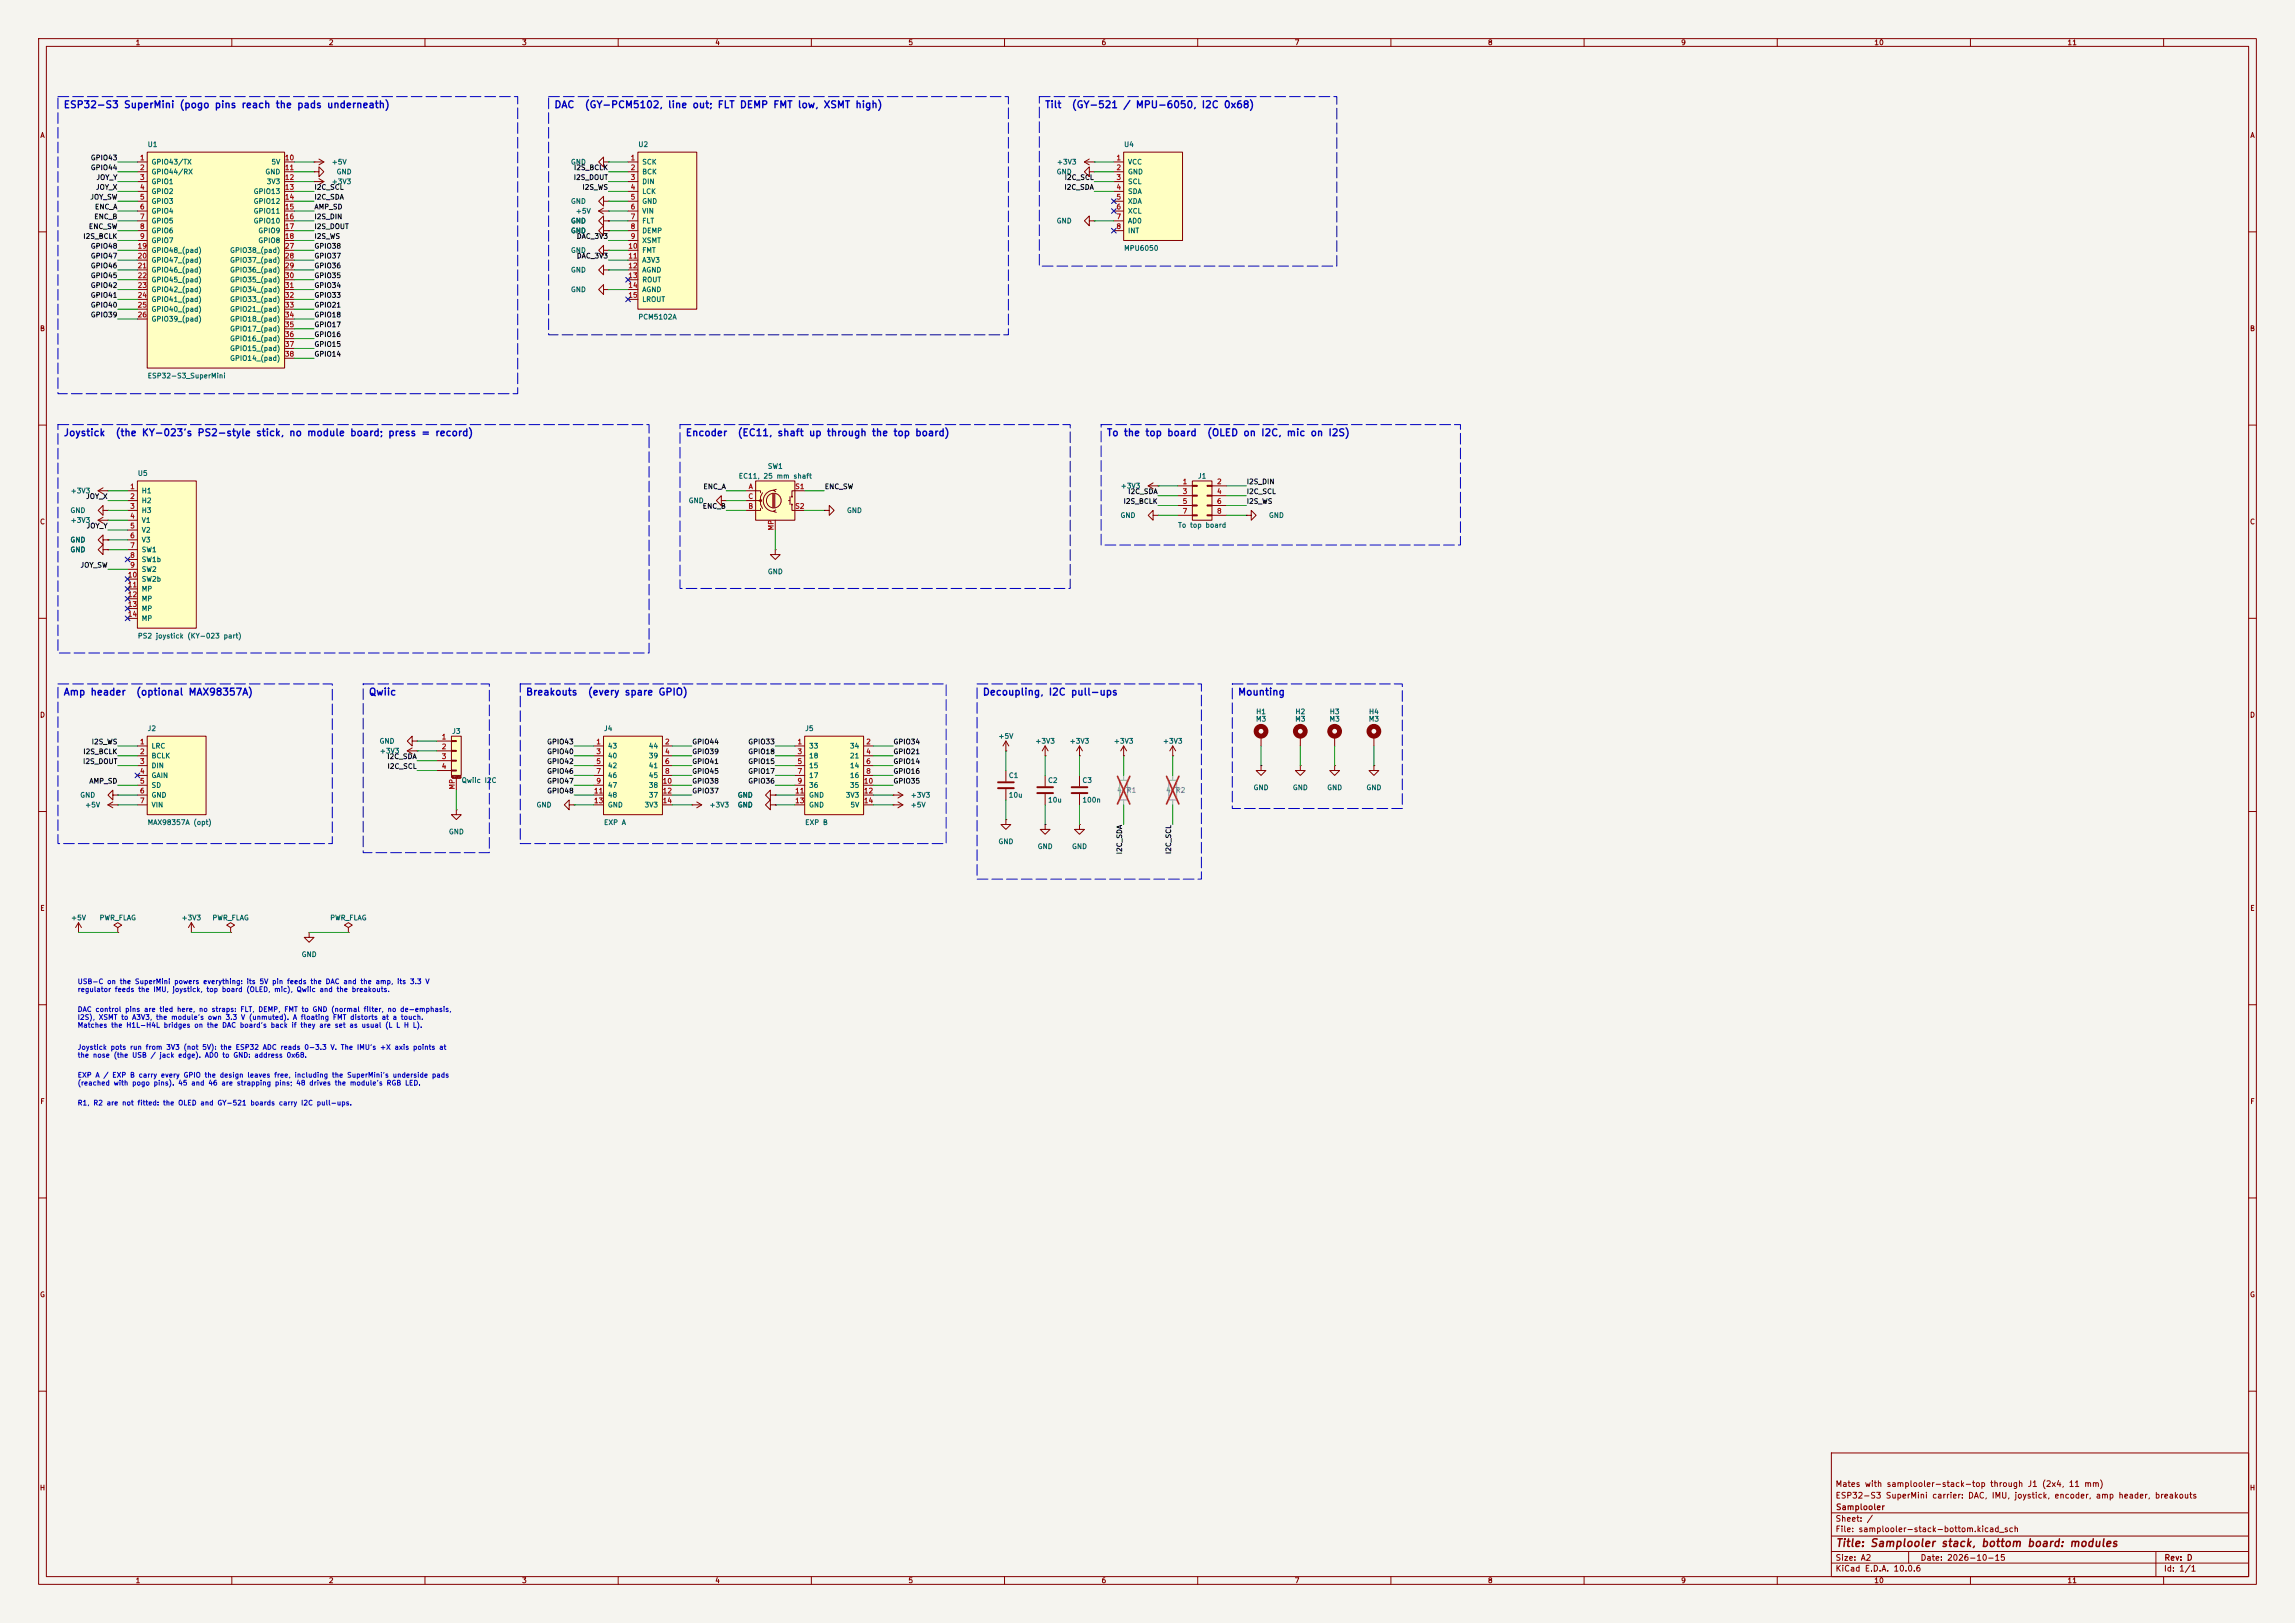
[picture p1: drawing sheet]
<svg xmlns="http://www.w3.org/2000/svg" width="594mm" height="420mm" viewBox="0 0 594 420" stroke-linecap="round" stroke-linejoin="round" font-family="sans-serif">
<defs><g id="words">
<text font-size="2" fill="#840000" x="475" y="400.8">Title: Samplooler stack, bottom board: modules</text>
<g font-size="1.8" fill="#0000c2">
<text x="16.3" y="28.4">ESP32-S3 SuperMini (pogo pins reach the pads underneath)</text>
<text x="143.3" y="28.4">DAC</text>
<text x="151.2" y="28.4">(GY-PCM5102, line out; FLT DEMP FMT low, XSMT high)</text>
<text x="270.3" y="28.4">Tilt</text>
<text x="277.3" y="28.4">(GY-521 / MPU-6050, I2C 0x68)</text>
<text x="16.3" y="113.3">Joystick</text>
<text x="29.8" y="113.3">(the KY-023's PS2-style stick, no module board; press = record)</text>
<text x="177.3" y="113.3">Encoder</text>
<text x="190.8" y="113.3">(EC11, shaft up through the top board)</text>
<text x="286.3" y="113.3">To the top board</text>
<text x="312.3" y="113.3">(OLED on I2C, mic on I2S)</text>
<text x="16.3" y="180.4">Amp header</text>
<text x="35.1" y="180.4">(optional MAX98357A)</text>
<text x="95.3" y="180.4">Qwiic</text>
<text x="136" y="180.4">Breakouts</text>
<text x="152" y="180.4">(every spare GPIO)</text>
<text x="254.2" y="180.4">Decoupling, I2C pull-ups</text>
<text x="320.3" y="180.4">Mounting</text>
</g>
<g font-size="1.5" fill="#840000">
<text x="475" y="388.1">ESP32-S3 SuperMini carrier: DAC, IMU, joystick, encoder, amp header, breakouts</text>
<text x="475" y="385.1">Mates with samplooler-stack-top through J1 (2x4, 11 mm)</text>
<text x="475" y="394.1">Sheet: /</text>
<text x="475.1" y="391.1">Samplooler</text>
<text x="475" y="396.8">File: samplooler-stack-bottom.kicad_sch</text>
<text x="475" y="407">KiCad E.D.A. 10.0.6</text>
<text x="475" y="404.2">Size: A2</text>
<text x="497" y="404.2">Date: 2026-10-15</text>
<text x="560" y="407">Id: 1/1</text>
<text x="560.1" y="404.2">Rev: D</text>
</g>
<g font-size="1.3" fill="#840000">
<text x="35" y="12">1</text>
<text x="85" y="12">2</text>
<text x="135" y="12">3</text>
<text x="185" y="12">4</text>
<text x="235" y="12">5</text>
<text x="285" y="12">6</text>
<text x="335" y="12">7</text>
<text x="385" y="12">8</text>
<text x="435" y="12">9</text>
<text x="485" y="12">10</text>
<text x="535" y="12">11</text>
<text x="10.3" y="36">A</text>
<text x="582.3" y="36">A</text>
<text x="10.2" y="86">B</text>
<text x="582.2" y="86">B</text>
<text x="10.2" y="136">C</text>
<text x="582.2" y="136">C</text>
<text x="10.2" y="186">D</text>
<text x="582.2" y="186">D</text>
<text x="10.3" y="236">E</text>
<text x="582.3" y="236">E</text>
<text x="10.3" y="286">F</text>
<text x="582.3" y="286">F</text>
<text x="10.2" y="336">G</text>
<text x="582.2" y="336">G</text>
<text x="10.2" y="386">H</text>
<text x="582.2" y="386">H</text>
<text x="35" y="410">1</text>
<text x="85" y="410">2</text>
<text x="135" y="410">3</text>
<text x="185" y="410">4</text>
<text x="235" y="410">5</text>
<text x="285" y="410">6</text>
<text x="335" y="410">7</text>
<text x="385" y="410">8</text>
<text x="435" y="410">9</text>
<text x="485" y="410">10</text>
<text x="535" y="410">11</text>
</g>
<g font-size="1.3" fill="#0f0f0f">
<text x="23.4" y="41.8">GPIO43</text>
<text x="23.4" y="44.3">GPIO44</text>
<text x="24.8" y="46.9">JOY_Y</text>
<text x="148.4" y="46.9">I2S_DOUT</text>
<text x="148.4" y="44.3">I2S_BCLK</text>
<text x="275.4" y="46.9">I2C_SCL</text>
<text x="23.2" y="51.9">JOY_SW</text>
<text x="24.7" y="49.4">JOY_X</text>
<text x="81.3" y="49.4">I2C_SCL</text>
<text x="81.3" y="51.9">I2C_SDA</text>
<text x="150.6" y="49.4">I2S_WS</text>
<text x="275.4" y="49.4">I2C_SDA</text>
<text x="22.9" y="59.6">ENC_SW</text>
<text x="24.3" y="57">ENC_B</text>
<text x="24.4" y="54.5">ENC_A</text>
<text x="81.3" y="54.5">AMP_SD</text>
<text x="81.3" y="57">I2S_DIN</text>
<text x="81.3" y="59.6">I2S_DOUT</text>
<text x="21.4" y="62.1">I2S_BCLK</text>
<text x="23.4" y="64.6">GPIO48</text>
<text x="81.3" y="62.1">I2S_WS</text>
<text x="81.3" y="64.6">GPIO38</text>
<text x="149.1" y="62.1">DAC_3V3</text>
<text x="23.4" y="69.7">GPIO46</text>
<text x="23.4" y="67.2">GPIO47</text>
<text x="81.3" y="67.2">GPIO37</text>
<text x="81.3" y="69.7">GPIO36</text>
<text x="149.1" y="67.2">DAC_3V3</text>
<text x="23.4" y="72.3">GPIO45</text>
<text x="23.4" y="74.8">GPIO42</text>
<text x="23.4" y="77.3">GPIO41</text>
<text x="81.3" y="72.3">GPIO35</text>
<text x="81.3" y="74.8">GPIO34</text>
<text x="81.3" y="77.3">GPIO33</text>
<text x="23.4" y="79.9">GPIO40</text>
<text x="23.4" y="82.4">GPIO39</text>
<text x="81.3" y="79.9">GPIO21</text>
<text x="81.3" y="82.4">GPIO18</text>
<text x="81.3" y="87.5">GPIO16</text>
<text x="81.3" y="85">GPIO17</text>
<text x="81.3" y="92.6">GPIO14</text>
<text x="81.3" y="90">GPIO15</text>
<text x="322.6" y="125.6">I2S_DIN</text>
<text x="22.1" y="129.4">JOY_X</text>
<text x="181.7" y="132">ENC_B</text>
<text x="181.9" y="126.9">ENC_A</text>
<text x="213.3" y="126.9">ENC_SW</text>
<text x="290.7" y="130.7">I2S_BCLK</text>
<text x="291.9" y="128.1">I2C_SDA</text>
<text x="322.6" y="130.7">I2S_WS</text>
<text x="322.6" y="128.1">I2C_SCL</text>
<text x="22.3" y="137">JOY_Y</text>
<text x="20.7" y="147.2">JOY_SW</text>
<text x="21.4" y="198">I2S_DOUT</text>
<text x="21.4" y="195.5">I2S_BCLK</text>
<text x="23.6" y="192.9">I2S_WS</text>
<text x="100.1" y="196.7">I2C_SDA</text>
<text x="141.5" y="192.9">GPIO43</text>
<text x="141.5" y="198">GPIO42</text>
<text x="141.5" y="195.5">GPIO40</text>
<text x="179" y="198">GPIO41</text>
<text x="179" y="195.5">GPIO39</text>
<text x="179" y="192.9">GPIO44</text>
<text x="193.5" y="198">GPIO15</text>
<text x="193.5" y="195.5">GPIO18</text>
<text x="193.5" y="192.9">GPIO33</text>
<text x="231.1" y="192.9">GPIO34</text>
<text x="231.1" y="198">GPIO14</text>
<text x="231.1" y="195.5">GPIO21</text>
<text x="23" y="203.1">AMP_SD</text>
<text x="100.2" y="199.3">I2C_SCL</text>
<text x="141.5" y="203.1">GPIO47</text>
<text x="141.5" y="200.5">GPIO46</text>
<text x="179" y="203.1">GPIO38</text>
<text x="179" y="200.5">GPIO45</text>
<text x="193.5" y="200.5">GPIO17</text>
<text x="193.5" y="203.1">GPIO36</text>
<text x="231.1" y="200.5">GPIO16</text>
<text x="231.1" y="203.1">GPIO35</text>
<text x="141.5" y="205.6">GPIO48</text>
<text x="179" y="205.6">GPIO37</text>
<text x="290.7" y="221.2" transform="rotate(-90 290.7 221.2)">I2C_SDA</text>
<text x="303.4" y="221.1" transform="rotate(-90 303.4 221.1)">I2C_SCL</text>
</g>
<g font-size="1.3" fill="#a90000">
<text x="36.1" y="41.8">1</text>
<text x="73.6" y="41.8">10</text>
<text x="163.1" y="41.8">1</text>
<text x="288.8" y="41.8">1</text>
<text x="36.1" y="44.3">2</text>
<text x="36.1" y="46.9">3</text>
<text x="73.6" y="44.3">11</text>
<text x="73.6" y="46.9">12</text>
<text x="163.1" y="44.3">2</text>
<text x="163.1" y="46.9">3</text>
<text x="288.8" y="44.3">2</text>
<text x="288.8" y="46.9">3</text>
<text x="36.1" y="49.4">4</text>
<text x="36.1" y="51.9">5</text>
<text x="73.6" y="49.4">13</text>
<text x="73.6" y="51.9">14</text>
<text x="163.1" y="49.4">4</text>
<text x="163.1" y="51.9">5</text>
<text x="288.8" y="49.4">4</text>
<text x="288.8" y="51.9">5</text>
<text x="36.1" y="54.5">6</text>
<text x="36.1" y="57">7</text>
<text x="36.1" y="59.6">8</text>
<text x="73.6" y="54.5">15</text>
<text x="73.6" y="57">16</text>
<text x="73.6" y="59.6">17</text>
<text x="163.1" y="54.5">6</text>
<text x="163.1" y="57">7</text>
<text x="163.1" y="59.6">8</text>
<text x="288.8" y="54.5">6</text>
<text x="288.8" y="57">7</text>
<text x="288.8" y="59.6">8</text>
<text x="35.5" y="64.6">19</text>
<text x="36.1" y="62.1">9</text>
<text x="73.6" y="62.1">18</text>
<text x="73.6" y="64.6">27</text>
<text x="162.5" y="64.6">10</text>
<text x="163.1" y="62.1">9</text>
<text x="35.5" y="67.2">20</text>
<text x="35.5" y="69.7">21</text>
<text x="73.6" y="67.2">28</text>
<text x="73.6" y="69.7">29</text>
<text x="162.5" y="67.2">11</text>
<text x="162.5" y="69.7">12</text>
<text x="35.5" y="72.3">22</text>
<text x="35.5" y="74.8">23</text>
<text x="35.5" y="77.3">24</text>
<text x="73.6" y="72.3">30</text>
<text x="73.6" y="74.8">31</text>
<text x="73.6" y="77.3">32</text>
<text x="162.5" y="72.3">13</text>
<text x="162.5" y="74.8">14</text>
<text x="162.5" y="77.3">15</text>
<text x="35.5" y="79.9">25</text>
<text x="35.5" y="82.4">26</text>
<text x="73.6" y="79.9">33</text>
<text x="73.6" y="82.4">34</text>
<text x="73.6" y="85">35</text>
<text x="73.6" y="87.5">36</text>
<text x="73.6" y="90">37</text>
<text x="73.6" y="92.6">38</text>
<text x="306" y="125.6">1</text>
<text x="314.9" y="125.6">2</text>
<text x="33.6" y="126.9">1</text>
<text x="33.6" y="129.4">2</text>
<text x="33.6" y="131.9">3</text>
<text x="193.5" y="131.9">B</text>
<text x="193.5" y="129.4">C</text>
<text x="193.6" y="126.9">A</text>
<text x="205.7" y="126.9">S1</text>
<text x="205.7" y="131.9">S2</text>
<text x="306" y="128.1">3</text>
<text x="306" y="130.7">5</text>
<text x="314.9" y="128.1">4</text>
<text x="314.9" y="130.7">6</text>
<text x="33.6" y="134.5">4</text>
<text x="33.6" y="137">5</text>
<text x="200.5" y="137.4" transform="rotate(-90 200.5 137.4)">MP</text>
<text x="306" y="133.2">7</text>
<text x="314.9" y="133.2">8</text>
<text x="33.6" y="139.6">6</text>
<text x="33.6" y="142.1">7</text>
<text x="33" y="149.7">10</text>
<text x="33.6" y="144.6">8</text>
<text x="33.6" y="147.2">9</text>
<text x="33" y="152.3">11</text>
<text x="33" y="154.8">12</text>
<text x="33" y="157.3">13</text>
<text x="33" y="159.9">14</text>
<text x="114.2" y="191.6">1</text>
<text x="36.1" y="192.9">1</text>
<text x="36.1" y="195.4">2</text>
<text x="36.1" y="198">3</text>
<text x="114.2" y="194.2">2</text>
<text x="114.2" y="196.7">3</text>
<text x="154.2" y="192.9">1</text>
<text x="154.2" y="195.4">3</text>
<text x="154.2" y="198">5</text>
<text x="172" y="192.9">2</text>
<text x="172" y="195.4">4</text>
<text x="172" y="198">6</text>
<text x="206.3" y="192.9">1</text>
<text x="206.3" y="195.4">3</text>
<text x="206.3" y="198">5</text>
<text x="224.1" y="192.9">2</text>
<text x="224.1" y="195.4">4</text>
<text x="224.1" y="198">6</text>
<text x="36.1" y="200.5">4</text>
<text x="36.1" y="203.1">5</text>
<text x="114.2" y="199.3">4</text>
<text x="154.2" y="200.5">7</text>
<text x="154.2" y="203.1">9</text>
<text x="171.4" y="203.1">10</text>
<text x="172" y="200.5">8</text>
<text x="206.3" y="200.5">7</text>
<text x="206.3" y="203.1">9</text>
<text x="223.5" y="203.1">10</text>
<text x="224.1" y="200.5">8</text>
<text x="36.1" y="205.6">6</text>
<text x="36.1" y="208.1">7</text>
<text x="118" y="204.4" transform="rotate(-90 118 204.4)">MP</text>
<text x="153.6" y="205.6">11</text>
<text x="153.6" y="208.1">13</text>
<text x="171.4" y="205.6">12</text>
<text x="171.4" y="208.1">14</text>
<text x="205.7" y="205.6">11</text>
<text x="205.7" y="208.1">13</text>
<text x="223.5" y="205.6">12</text>
<text x="223.5" y="208.1">14</text>
</g>
<g font-size="1.3" fill="#006464">
<text x="38.1" y="38.3">U1</text>
<text x="165.1" y="38.3">U2</text>
<text x="290.8" y="38.3">U4</text>
<text x="39.1" y="42.9">GPIO43/TX</text>
<text x="39.1" y="45.4">GPIO44/RX</text>
<text x="39.1" y="48">GPIO1</text>
<text x="68.5" y="45.4">GND</text>
<text x="68.9" y="48">3V3</text>
<text x="70.1" y="42.9">5V</text>
<text x="85.7" y="48">+3V3</text>
<text x="85.7" y="42.9">+5V</text>
<text x="87" y="45.4">GND</text>
<text x="147.6" y="42.9">GND</text>
<text x="166.1" y="42.9">SCK</text>
<text x="166.1" y="45.4">BCK</text>
<text x="166.1" y="48">DIN</text>
<text x="273.4" y="45.4">GND</text>
<text x="273.4" y="42.9">+3V3</text>
<text x="291.8" y="42.9">VCC</text>
<text x="291.8" y="45.4">GND</text>
<text x="291.8" y="48">SCL</text>
<text x="39.1" y="50.5">GPIO2</text>
<text x="39.1" y="53">GPIO3</text>
<text x="65.5" y="50.5">GPIO13</text>
<text x="65.5" y="53">GPIO12</text>
<text x="147.6" y="53">GND</text>
<text x="166.1" y="50.5">LCK</text>
<text x="166.1" y="53">GND</text>
<text x="291.8" y="50.5">SDA</text>
<text x="291.8" y="53">XDA</text>
<text x="39.1" y="55.6">GPIO4</text>
<text x="39.1" y="58.1">GPIO5</text>
<text x="65.5" y="55.6">GPIO11</text>
<text x="65.5" y="58.1">GPIO10</text>
<text x="147.6" y="58.1">GND</text>
<text x="148.9" y="55.6">+5V</text>
<text x="166.1" y="55.6">VIN</text>
<text x="166.1" y="58.1">FLT</text>
<text x="273.4" y="58.1">GND</text>
<text x="291.8" y="55.6">XCL</text>
<text x="291.8" y="58.1">AD0</text>
<text x="39.1" y="60.7">GPIO6</text>
<text x="39.1" y="63.2">GPIO7</text>
<text x="39.1" y="65.7">GPIO48_(pad)</text>
<text x="59.4" y="65.7">GPIO38_(pad)</text>
<text x="66.7" y="60.7">GPIO9</text>
<text x="66.7" y="63.2">GPIO8</text>
<text x="147.6" y="65.7">GND</text>
<text x="147.6" y="60.7">GND</text>
<text x="166.1" y="60.7">DEMP</text>
<text x="166.1" y="63.2">XSMT</text>
<text x="166.1" y="65.7">FMT</text>
<text x="290.8" y="65.2">MPU6050</text>
<text x="291.8" y="60.7">INT</text>
<text x="39.1" y="68.3">GPIO47_(pad)</text>
<text x="39.1" y="70.8">GPIO46_(pad)</text>
<text x="59.4" y="68.3">GPIO37_(pad)</text>
<text x="59.4" y="70.8">GPIO36_(pad)</text>
<text x="147.6" y="70.8">GND</text>
<text x="166.1" y="68.3">A3V3</text>
<text x="166.1" y="70.8">AGND</text>
<text x="39.1" y="73.4">GPIO45_(pad)</text>
<text x="39.1" y="75.9">GPIO42_(pad)</text>
<text x="59.4" y="73.4">GPIO35_(pad)</text>
<text x="59.4" y="75.9">GPIO34_(pad)</text>
<text x="147.6" y="75.9">GND</text>
<text x="166.1" y="73.4">ROUT</text>
<text x="166.1" y="75.9">AGND</text>
<text x="39.1" y="78.4">GPIO41_(pad)</text>
<text x="39.1" y="81">GPIO40_(pad)</text>
<text x="39.1" y="83.5">GPIO39_(pad)</text>
<text x="59.4" y="78.4">GPIO33_(pad)</text>
<text x="59.4" y="81">GPIO21_(pad)</text>
<text x="59.4" y="83.5">GPIO18_(pad)</text>
<text x="165.1" y="83">PCM5102A</text>
<text x="166.1" y="78.4">LROUT</text>
<text x="59.4" y="86.1">GPIO17_(pad)</text>
<text x="59.4" y="88.6">GPIO16_(pad)</text>
<text x="59.4" y="91.1">GPIO15_(pad)</text>
<text x="59.4" y="93.7">GPIO14_(pad)</text>
<text x="38.1" y="98.2">ESP32-S3_SuperMini</text>
<text x="35.5" y="123.4">U5</text>
<text x="191.1" y="124.2">EC11, 25 mm shaft</text>
<text x="198.6" y="121.6">SW1</text>
<text x="309.9" y="124.2">J1</text>
<text x="18.2" y="128">+3V3</text>
<text x="36.5" y="128">H1</text>
<text x="36.5" y="130.5">H2</text>
<text x="178.1" y="130.5">GND</text>
<text x="289.9" y="126.7">+3V3</text>
<text x="18.1" y="133">GND</text>
<text x="18.2" y="135.6">+3V3</text>
<text x="36.5" y="133">H3</text>
<text x="36.5" y="135.6">V1</text>
<text x="219.1" y="133">GND</text>
<text x="289.9" y="134.3">GND</text>
<text x="304.8" y="136.9">To top board</text>
<text x="328.3" y="134.3">GND</text>
<text x="18.1" y="143.2">GND</text>
<text x="18.1" y="140.7">GND</text>
<text x="36.5" y="138.1">V2</text>
<text x="36.5" y="140.7">V3</text>
<text x="36.5" y="143.2">SW1</text>
<text x="36.5" y="145.7">SW1b</text>
<text x="36.5" y="148.3">SW2</text>
<text x="198.6" y="148.9">GND</text>
<text x="36.5" y="150.8">SW2b</text>
<text x="36.5" y="153.4">MP</text>
<text x="36.5" y="155.9">MP</text>
<text x="36.5" y="158.4">MP</text>
<text x="36.5" y="161">MP</text>
<text x="35.5" y="165.5">PS2 joystick (KY-023 part)</text>
<text x="325" y="185.1">H1</text>
<text x="335.2" y="185.1">H2</text>
<text x="344" y="185.1">H3</text>
<text x="354.2" y="185.1">H4</text>
<text x="38.1" y="189.5">J2</text>
<text x="116.9" y="190.2">J3</text>
<text x="156.2" y="189.5">J4</text>
<text x="208.3" y="189.5">J5</text>
<text x="258.3" y="191.5">+5V</text>
<text x="324.9" y="187">M3</text>
<text x="335.1" y="187">M3</text>
<text x="344" y="187">M3</text>
<text x="354.1" y="187">M3</text>
<text x="39.1" y="194">LRC</text>
<text x="39.1" y="196.5">BCLK</text>
<text x="98.1" y="192.7">GND</text>
<text x="98.2" y="195.3">+3V3</text>
<text x="157.2" y="194">43</text>
<text x="157.2" y="196.5">40</text>
<text x="167.8" y="194">44</text>
<text x="167.8" y="196.5">39</text>
<text x="209.3" y="194">33</text>
<text x="209.3" y="196.5">18</text>
<text x="219.9" y="194">34</text>
<text x="219.9" y="196.5">21</text>
<text x="267.8" y="192.7">+3V3</text>
<text x="276.7" y="192.7">+3V3</text>
<text x="288.2" y="192.7">+3V3</text>
<text x="300.9" y="192.7">+3V3</text>
<text x="39.1" y="199.1">DIN</text>
<text x="39.1" y="201.6">GAIN</text>
<text x="119.4" y="202.9">Qwiic I2C</text>
<text x="157.2" y="199.1">42</text>
<text x="157.2" y="201.6">46</text>
<text x="167.8" y="199.1">41</text>
<text x="167.8" y="201.6">45</text>
<text x="209.3" y="199.1">15</text>
<text x="209.3" y="201.6">17</text>
<text x="219.9" y="199.1">14</text>
<text x="219.9" y="201.6">16</text>
<text x="261" y="201.6">C1</text>
<text x="271.1" y="202.9">C2</text>
<text x="280" y="202.9">C3</text>
<text x="20.6" y="206.7">GND</text>
<text x="21.9" y="209.2">+5V</text>
<text x="39.1" y="204.2">SD</text>
<text x="39.1" y="206.7">GND</text>
<text x="39.1" y="209.2">VIN</text>
<text x="138.7" y="209.2">GND</text>
<text x="157.2" y="204.2">47</text>
<text x="157.2" y="206.7">48</text>
<text x="157.2" y="209.2">GND</text>
<text x="166.7" y="209.2">3V3</text>
<text x="167.8" y="204.2">38</text>
<text x="167.8" y="206.7">37</text>
<text x="183.5" y="209.2">+3V3</text>
<text x="190.8" y="209.2">GND</text>
<text x="190.8" y="206.7">GND</text>
<text x="209.3" y="204.2">36</text>
<text x="209.3" y="206.7">GND</text>
<text x="209.3" y="209.2">GND</text>
<text x="218.8" y="206.7">3V3</text>
<text x="219.9" y="204.2">35</text>
<text x="220" y="209.2">5V</text>
<text x="235.6" y="206.7">+3V3</text>
<text x="235.6" y="209.2">+5V</text>
<text x="261" y="206.7">10u</text>
<text x="271.1" y="208">10u</text>
<text x="280" y="208">100n</text>
<text x="324.3" y="204.8">GND</text>
<text x="334.5" y="204.8">GND</text>
<text x="343.4" y="204.8">GND</text>
<text x="353.5" y="204.8">GND</text>
<text x="38.1" y="213.8">MAX98357A (opt)</text>
<text x="156.2" y="213.8">EXP A</text>
<text x="208.3" y="213.8">EXP B</text>
<text x="116" y="216.2">GND</text>
<text x="258.3" y="218.7">GND</text>
<text x="268.4" y="220">GND</text>
<text x="277.3" y="220">GND</text>
<text x="18.3" y="238.5">+5V</text>
<text x="25.6" y="238.5">PWR_FLAG</text>
<text x="46.9" y="238.5">+3V3</text>
<text x="54.8" y="238.5">PWR_FLAG</text>
<text x="85.3" y="238.5">PWR_FLAG</text>
<text x="77.9" y="247.9">GND</text>
</g>
<g font-size="1.3" fill="#939391">
<text x="289" y="205.4">4k7</text>
<text x="291.5" y="205.4">R1</text>
<text x="301.7" y="205.4">4k7</text>
<text x="304.2" y="205.4">R2</text>
</g>
<g font-size="1.3" fill="#0000c2">
<text x="20" y="255">USB-C on the SuperMini powers everything: its 5V pin feeds the DAC and the amp, its 3.3 V</text>
<text x="20" y="257">regulator feeds the IMU, joystick, top board (OLED, mic), Qwiic and the breakouts.</text>
<text x="20" y="262.2">DAC control pins are tied here, no straps: FLT, DEMP, FMT to GND (normal filter, no de-emphasis,</text>
<text x="20" y="264.2">I2S), XSMT to A3V3, the module's own 3.3 V (unmuted). A floating FMT distorts at a touch.</text>
<text x="20" y="266.2">Matches the H1L-H4L bridges on the DAC board's back if they are set as usual (L L H L).</text>
<text x="20" y="272">Joystick pots run from 3V3 (not 5V): the ESP32 ADC reads 0-3.3 V. The IMU's +X axis points at</text>
<text x="20" y="274">the nose (the USB / jack edge). AD0 to GND: address 0x68.</text>
<text x="20" y="279.2">EXP A / EXP B carry every GPIO the design leaves free, including the SuperMini's underside pads</text>
<text x="20" y="281.2">(reached with pogo pins). 45 and 46 are strapping pins; 48 drives the module's RGB LED.</text>
<text x="20" y="286.4">R1, R2 are not fitted: the OLED and GY-521 boards carry I2C pull-ups.</text>
</g>
<text font-size=".4" fill="#840000" x="116.8" y="201.3">Mounting</text>
</g></defs>
<path d="M0 0h594v420h-594z" fill="#f5f4ef" stroke="#f5f4ef" stroke-width=".26"/>
<g fill="none" stroke="#840000" stroke-width=".26">
<path d="M10 10h574v400h-574zM12 12h570v396h-570zM60 10v2M110 10v2M160 10v2M210 10v2M260 10v2M310 10v2M360 10v2M410 10v2M460 10v2M510 10v2"/>
<path d="M560 10v2M10 60h2M582 60h2M10 110h2M582 110h2M297.2 125.7l1.2 .8M297.2 125.7h2.5M298.4 133.4v-1.3l-1.2 1.3 1.2 1.2v-1.2h1.3M298.4 125l-1.2 .7M299.7 125.7h.1M299.7 133.4h.1M10 160h2"/>
<path d="M582 160h2M290.8 195.6h.1M290.8 193l-.7 1.3M290.8 193l.8 1.3M290.8 193v2.6M303.5 195.6h.1M303.5 193l-.7 1.3M303.5 193l.8 1.3M303.5 193v2.6M10 210h2M270.5 200.7v2.8M270.5 205.5v2.8"/>
<path d="M582 210h2M59.7 240l1-.6-1-.6-1 .6 1 .6v1.3M59.7 241.3h.1M80 241.3v1.3h1.3l-1.3 1.2-1.3-1.2h1.3M80 241.3h.1M90.2 240l1-.6-1-.6-1 .6 1 .6v1.3M90.2 241.3h.1M10 260h2M582 260h2M10 310h2M582 310h2M10 360h2"/>
<path d="M474 376h108v32h-108zM582 360h2M474 397.5h108M474 391.5h108M60 408v2M110 408v2M160 408v2M210 408v2M260 408v2M310 408v2M360 408v2M410 408v2"/>
<path d="M460 408v2M474 404.5h108M474 401.5h108M494 401.5v3M510 408v2M558 401.5v6.5M560 408v2"/>
</g>
<path d="M268.5 203.7h4M268.5 205.2h4" fill="none" stroke="#840000" stroke-width=".51"/>
<path d="M289.8 201.9h2v5.1h-2zM290.8 200.7v1.2M290.8 207v1.3" fill="none" stroke="#9c9b98" stroke-width=".26"/>
<path d="M289.2 200.9l3.2 7.2M292.4 200.9l-3.2 7.2" fill="none" stroke="#e12e31" stroke-width=".46"/>
<path d="M308.6 124.5h5.1v10.1h-5.1z" fill="#ffffc2"/>
<g fill="none" stroke="#840000" stroke-width=".26">
<path d="M304.8 125.7h3.8M304.8 128.3h3.8M304.8 130.8h3.8M304.8 133.4h3.8M308.6 124.5h5.1v10.1h-5.1zM308.6 125.6h1.3v.3h-1.3zM308.6 128.1h1.3v.3h-1.3zM308.6 130.7h1.3v.2h-1.3zM308.6 133.2h1.3v.3h-1.3zM312.4 125.6h1.3v.3h-1.3zM312.4 128.1h1.3v.3h-1.3zM312.4 130.7h1.3v.2h-1.3z"/>
<path d="M312.4 133.2h1.3v.3h-1.3zM313.7 125.7h3.8M313.7 128.3h3.8M313.7 130.8h3.8M313.7 133.4h3.8"/>
</g>
<path d="M156.2 190.5h15.2v20.3h-15.2z" fill="#ffffc2"/>
<g fill="none" stroke="#840000" stroke-width=".26">
<path d="M154.9 54.6l1.3 .8M154.9 54.6h2.6M156.2 57.2v-1.3l-1.3 1.3 1.3 1.2v-1.2h1.3M156.2 41.9v-1.3l-1.3 1.3 1.3 1.3v-1.3h1.3M156.2 52.1v-1.3l-1.3 1.3 1.3 1.2v-1.2h1.3M156.2 53.8l-1.3 .8M157.5 57.2h.1M157.5 54.6h.1M157.5 41.9h.1M157.5 52.1h.1M156.2 74.9v-1.2l-1.3 1.2 1.3 1.3v-1.3h1.3M156.2 69.9v-1.3l-1.3 1.3 1.3 1.2v-1.2h1.3"/>
<path d="M156.2 64.8v-1.3l-1.3 1.3 1.3 1.2v-1.2h1.3M157.5 74.9h.1M157.5 69.9h.1M157.5 64.8h.1M322.6 133.4h1.2v-1.3l1.3 1.3-1.3 1.2v-1.2M322.6 133.4h.1M106.7 191.8v-1.3l-1.3 1.3 1.3 1.2v-1.2h1.2M107.9 191.8h.1M153.7 193h2.5M153.7 195.6h2.5M153.7 198.1h2.5M156.2 190.5h15.2v20.3h-15.2z"/>
<path d="M171.4 193h2.6M171.4 195.6h2.6M171.4 198.1h2.6M336.5 198.1v1.3h1.3l-1.3 1.3-1.2-1.3h1.2M336.5 198.1h.1M153.7 200.7h2.5M153.7 203.2h2.5M153.7 205.7h2.5M153.7 208.3h2.5M171.4 200.7h2.6M171.4 203.2h2.6M171.4 205.7h2.6"/>
<path d="M171.4 208.3h2.6M20.3 238.8l-.7 1.2M20.3 238.8l.8 1.2M20.3 238.8v2.5M20.3 241.3h.1"/>
</g>
<path d="M38.1 39.4h35.6v55.9h-35.6z" fill="#ffffc2"/>
<g fill="none" stroke="#840000" stroke-width=".26">
<path d="M38.1 39.4h35.6v55.9h-35.6zM35.6 41.9h2.5M35.6 44.5h2.5M35.6 47h2.5M35.6 49.5h2.5M35.6 52.1h2.5M35.6 54.6h2.5M35.6 57.2h2.5M35.6 59.7h2.5M73.7 41.9h2.5M73.7 44.5h2.5M73.7 47h2.5"/>
<path d="M73.7 49.5h2.5M73.7 52.1h2.5M73.7 54.6h2.5M73.7 57.2h2.5M73.7 59.7h2.5M35.6 62.2h2.5M35.6 64.8h2.5M35.6 67.3h2.5M35.6 69.9h2.5M35.6 72.4h2.5M35.6 74.9h2.5M35.6 77.5h2.5"/>
<path d="M73.7 62.2h2.5M73.7 64.8h2.5M73.7 67.3h2.5M73.7 69.9h2.5M73.7 72.4h2.5M73.7 74.9h2.5M73.7 77.5h2.5M35.6 80h2.5M35.6 82.6h2.5M73.7 80h2.5M73.7 82.6h2.5M73.7 85.1h2.5"/>
<path d="M73.7 87.6h2.5M73.7 90.2h2.5M73.7 92.7h2.5M105.4 194.3l1.3 .8M105.4 194.3h2.5M106.7 193.5l-1.3 .8M107.9 194.3h.1M260.3 194.3h.1M260.3 191.8l-.7 1.2M260.3 191.8l.8 1.2M260.3 191.8v2.5M118.1 209.6v1.2h1.3l-1.3 1.3-1.3-1.3h1.3"/>
<path d="M118.1 209.6h.1M49.5 238.8l-.7 1.2M49.5 238.8l.8 1.2M49.5 238.8v2.5M30.5 240l1-.6-1-.6-1 .6 1 .6v1.3M30.5 241.3h.1M49.5 241.3h.1"/>
</g>
<path d="M116.8 190.5h2.6v10.2h-2.6z" fill="#ffffc2"/>
<g fill="none" stroke="#840000" stroke-width=".26">
<path d="M213.4 132.1h1.2v-1.3l1.3 1.3-1.3 1.3v-1.3M213.4 132.1h.1M113 191.8h3.8M113 194.3h3.8M113 196.9h3.8M113 199.4h3.8M116.8 190.5h2.6v10.2h-2.6zM116.8 191.6h1.3v.3h-1.3zM116.8 194.2h1.3v.2h-1.3zM116.8 196.7h1.3v.3h-1.3zM116.8 199.3h1.3v.2h-1.3zM260.3 199.4v2.8"/>
<path d="M117.1 201.4h2M118.1 201.4v3.1M147.3 208.3v-1.3l-1.3 1.3 1.3 1.3v-1.3h1.3M148.6 208.3h.1M260.3 212.1v1.3h1.3l-1.3 1.2-1.2-1.2h1.2M260.3 212.1h.1M260.3 204.2v2.8M270.5 213.4v1.2h1.3l-1.3 1.3-1.3-1.3h1.3M270.5 213.4h.1M279.4 200.7v2.8M279.4 205.5v2.8"/>
</g>
<path d="M258.3 202.4h4.1M258.3 204h4.1M277.4 203.7h4M277.4 205.2h4" fill="none" stroke="#840000" stroke-width=".51"/>
<path d="M38.1 190.5h15.2v20.3h-15.2z" fill="#ffffc2"/>
<g fill="none" stroke="#840000" stroke-width=".26">
<path d="M186.7 129.5v-1.2l-1.3 1.2 1.3 1.3v-1.3h1.3M188 129.5h.1M35.6 193h2.5M35.6 195.6h2.5M35.6 198.1h2.5M38.1 190.5h15.2v20.3h-15.2zM27.9 208.3h2.6M27.9 208.3l1.3 .7M29.2 205.7v-1.2l-1.3 1.2 1.3 1.3v-1.3h1.3M29.2 207.5l-1.3 .8M30.5 205.7h.1M30.5 208.3h.1"/>
<path d="M35.6 200.7h2.5M35.6 203.2h2.5M35.6 205.7h2.5M35.6 208.3h2.5M179.1 208.3h.1M179.1 208.3h2.5M180.3 207.5l1.3 .8M181.6 208.3l-1.3 .7M279.4 213.4v1.2h1.3l-1.3 1.3-1.3-1.3h1.3M279.4 213.4h.1"/>
</g>
<path d="M290.8 39.4h15.3v22.8h-15.3z" fill="#ffffc2"/>
<g fill="none" stroke="#840000" stroke-width=".26">
<path d="M290.8 39.4h15.3v22.8h-15.3zM288.3 41.9h2.5M288.3 44.5h2.5M288.3 47h2.5M288.3 49.5h2.5M288.3 52.1h2.5M288.3 54.6h2.5M288.3 57.2h2.5M288.3 59.7h2.5M199.4 208.3v-1.3l-1.3 1.3 1.3 1.3v-1.3h1.3M199.4 205.7v-1.2l-1.3 1.2 1.3 1.3v-1.3h1.3M200.7 208.3h.1"/>
<path d="M200.7 205.7h.1M231.1 208.3h.1M231.1 208.3h2.6M232.4 207.5l1.3 .8M233.7 208.3l-1.3 .7"/>
</g>
<path d="M208.3 190.5h15.2v20.3h-15.2z" fill="#ffffc2"/>
<g fill="none" stroke="#840000" stroke-width=".26">
<path d="M280.7 41.9l1.2 .8M280.7 41.9h2.5M281.9 44.5v-1.3l-1.2 1.3 1.2 1.2v-1.2h1.3M281.9 41.1l-1.2 .8M283.2 44.5h.1M283.2 41.9h.1M205.7 193h2.6M205.7 195.6h2.6M205.7 198.1h2.6M208.3 190.5h15.2v20.3h-15.2zM223.5 193h2.6M223.5 195.6h2.6"/>
<path d="M223.5 198.1h2.6M336.5 190.5v2.5M205.7 200.7h2.6M205.7 203.2h2.6M205.7 205.7h2.6M205.7 208.3h2.6M223.5 200.7h2.6M223.5 203.2h2.6M223.5 205.7h2.6M223.5 208.3h2.6M231.1 205.7h.1M231.1 205.7h2.6"/>
<path d="M232.4 205l1.3 .7M233.7 205.7l-1.3 .8"/>
</g>
<circle cx="336.6" cy="189.2" r="1.27" fill="none" stroke="#840000" stroke-width="1.3"/>
<path d="M195.6 124.5h10.1v10.1h-10.1z" fill="#ffffc2"/>
<g fill="none" stroke="#840000" stroke-width=".26">
<path d="M25.4 127h2.5M25.4 134.6l1.3 .8M25.4 134.6h2.5M25.4 127l1.3 .8M26.7 139.7v-1.3l-1.3 1.3 1.3 1.3v-1.3h1.2M26.7 132.1v-1.3l-1.3 1.3 1.3 1.3v-1.3h1.2M26.7 133.9l-1.3 .7M26.7 126.2l-1.3 .8M27.9 134.6h.1M27.9 127h.1M27.9 139.7h.1M27.9 132.1h.1"/>
<path d="M193 127h3.8v.5M193 129.5h3.8v1.1l.6 1M195.6 124.5h10.1v10.1h-10.1zM196.8 131.6v.5h-3.8M197.4 127.5l-.6 1v1h-.5M200 127.8v3.5M200.3 126.9a2.73 2.73 0 0 0-2.7 2.7 2.73 2.73 0 0 0 2.7 2.7M200.3 127.8v3.5M200.5 127.8v3.5M200.7 134.6v2.6M200.8 132l-.6 .3 .7 .3M200.9 126.6l-.7 .3 .6 .4"/>
<path d="M204.1 129.5h.4M204.5 128.5v2.1M205 130.6v1.5h3.3M208.3 127h-3.3v1.5M26.7 142.2v-1.2l-1.3 1.2 1.3 1.3v-1.3h1.2M27.9 142.2h.1"/>
<circle cx="200.3" cy="129.5" r="1.9"/>
<circle cx="205" cy="128.5" r=".13"/>
<circle cx="205" cy="130.6" r=".13"/>
</g>
<circle cx="196.8" cy="129.5" r=".25" fill="#840000" stroke="#840000" stroke-width=".26"/>
<path d="M165.1 39.4h15.2v40.6h-15.2z" fill="#ffffc2"/>
<g fill="none" stroke="#840000" stroke-width=".26">
<path d="M165.1 39.4h15.2v40.6h-15.2zM162.6 41.9h2.5M162.6 44.5h2.5M162.6 47h2.5M162.6 49.5h2.5M162.6 52.1h2.5M162.6 54.6h2.5M162.6 57.2h2.5M162.6 59.7h2.5M162.6 62.2h2.5M162.6 64.8h2.5M162.6 67.3h2.5"/>
<path d="M162.6 69.9h2.5M162.6 72.4h2.5M162.6 74.9h2.5M162.6 77.5h2.5"/>
</g>
<path d="M35.6 124.5h15.2v38.1h-15.2z" fill="#ffffc2"/>
<g fill="none" stroke="#840000" stroke-width=".26">
<path d="M81.3 47h.1M81.3 44.5h1.2v-1.3l1.3 1.3-1.3 1.2v-1.2M81.3 44.5h.1M81.3 41.9h.1M81.3 47h2.5M81.3 41.9h2.5M82.5 46.2l1.3 .8M82.5 41.1l1.3 .8M83.8 47l-1.3 .8M83.8 41.9l-1.3 .8M156.2 59.7v-1.3l-1.3 1.3 1.3 1.3v-1.3h1.3M157.5 59.7h.1"/>
<path d="M157.5 57.2h.1M281.9 57.2v-1.3l-1.2 1.3 1.2 1.2v-1.2h1.3M283.2 57.2h.1M27.9 139.7h.1M33 127h2.6M33 129.5h2.6M33 132.1h2.6M33 134.6h2.6M33 137.2h2.6M33 139.7h2.6M35.6 124.5h15.2v38.1h-15.2zM27.9 142.2h.1"/>
<path d="M33 142.2h2.6M33 144.8h2.6M33 147.3h2.6M33 149.9h2.6M33 152.4h2.6M33 154.9h2.6M33 157.5h2.6M200.7 142.2v1.3h1.2l-1.2 1.3-1.3-1.3h1.3M200.7 142.2h.1M33 160h2.6M270.5 195.6h.1M270.5 193l-.8 1.3"/>
<path d="M270.5 193l.8 1.3M270.5 193v2.6M279.4 195.6h.1M279.4 193l-.8 1.3M279.4 193l.8 1.3M279.4 193v2.6M326.4 198.1v1.3h1.3l-1.3 1.3-1.3-1.3h1.3M326.4 198.1h.1M326.4 190.5v2.5M345.4 198.1v1.3h1.3l-1.3 1.3-1.2-1.3h1.2M345.4 198.1h.1M345.4 190.5v2.5"/>
<path d="M355.6 198.1v1.3h1.3l-1.3 1.3-1.3-1.3h1.3M355.6 198.1h.1M355.6 190.5v2.5M200.7 205.7h.1M200.7 208.3h.1"/>
</g>
<path d="M302.5 201.9h2v5.1h-2zM303.5 200.7v1.2M303.5 207v1.3" fill="none" stroke="#9c9b98" stroke-width=".26"/>
<path d="M301.9 200.9l3.2 7.2M305.1 200.9l-3.2 7.2" fill="none" stroke="#e12e31" stroke-width=".46"/>
<g fill="none" stroke="#840000" stroke-width="1.3">
<circle cx="326.4" cy="189.2" r="1.27"/>
<circle cx="345.4" cy="189.2" r="1.27"/>
<circle cx="355.6" cy="189.2" r="1.27"/>
</g>
<g fill="none" stroke="#009600" stroke-width=".26">
<path d="M30.5 57.2h5.1M30.5 41.9h5.1M30.5 59.7h5.1M30.5 47h5.1M30.5 49.5h5.1M30.5 44.5h5.1M30.5 54.6h5.1M30.5 52.1h5.1M76.2 57.2h5.1M76.2 41.9h5.1M76.2 59.7h5.1M76.2 47h5.1"/>
<path d="M76.2 49.5h5.1M76.2 44.5h5.1M76.2 54.6h5.1M76.2 52.1h5.1M157.5 57.2h5.1M157.5 41.9h5.1M157.5 59.7h5.1M157.5 47h5.1M157.5 49.5h5.1M157.5 44.5h5.1M157.5 54.6h5.1M157.5 52.1h5.1"/>
<path d="M283.2 57.2h5.1M283.2 41.9h5.1M283.2 47h5.1M283.2 49.5h5.1M283.2 44.5h5.1M30.5 74.9h5.1M30.5 69.9h5.1M30.5 67.3h5.1M30.5 64.8h5.1M30.5 62.2h5.1M30.5 72.4h5.1M30.5 77.5h5.1"/>
<path d="M76.2 74.9h5.1M76.2 69.9h5.1M76.2 67.3h5.1M76.2 64.8h5.1M76.2 62.2h5.1M76.2 72.4h5.1M76.2 77.5h5.1M157.5 74.9h5.1M157.5 69.9h5.1M157.5 67.3h5.1M157.5 64.8h5.1M157.5 62.2h5.1"/>
<path d="M30.5 80h5.1M30.5 82.6h5.1M76.2 80h5.1M76.2 82.6h5.1M76.2 85.1h5.1M76.2 87.6h5.1M76.2 92.7h5.1M76.2 90.2h5.1M27.9 127h5.1M27.9 132.1h5.1M27.9 129.5h5.1M27.9 139.7h5.1"/>
<path d="M27.9 134.6h5.1M27.9 137.2h5.1M188 127h5M188 132.1h5M188 129.5h5M200.7 137.2v5M208.3 127h5.1M208.3 132.1h5.1M299.7 125.7h5.1M299.7 128.3h5.1M299.7 130.8h5.1M299.7 133.4h5.1"/>
<path d="M317.5 125.7h5.1M317.5 128.3h5.1M317.5 130.8h5.1M317.5 133.4h5.1M27.9 147.3h5.1M27.9 142.2h5.1M30.5 193h5.1M30.5 195.6h5.1M30.5 198.1h5.1M107.9 191.8h5.1M107.9 196.9h5.1M107.9 194.3h5.1"/>
<path d="M107.9 199.4h5.1M148.6 193h5.1M148.6 195.6h5.1M148.6 198.1h5.1M174 193h5.1M174 195.6h5.1M174 198.1h5.1M200.7 193h5M200.7 195.6h5M200.7 198.1h5M226.1 193h5M226.1 195.6h5"/>
<path d="M226.1 198.1h5M260.3 194.3v5.1M270.5 195.6v5.1M279.4 195.6v5.1M290.8 195.6v5.1M303.5 195.6v5.1M326.4 193v5.1M336.5 193v5.1M345.4 193v5.1M355.6 193v5.1M30.5 208.3h5.1M30.5 203.2h5.1"/>
<path d="M30.5 205.7h5.1M118.1 204.5v5.1M148.6 208.3h5.1M148.6 203.2h5.1M148.6 205.7h5.1M148.6 200.7h5.1M174 208.3h5.1M174 203.2h5.1M174 205.7h5.1M174 200.7h5.1M200.7 208.3h5M200.7 203.2h5"/>
<path d="M200.7 205.7h5M200.7 200.7h5M226.1 208.3h5M226.1 203.2h5M226.1 205.7h5M226.1 200.7h5M260.3 207v5.1M270.5 208.3v5.1M279.4 208.3v5.1M290.8 208.3v5.1M303.5 208.3v5.1M20.3 241.3h10.2"/>
<path d="M49.5 241.3h10.2M80 241.3h10.2"/>
</g>
<g fill="none" stroke="#000084" stroke-width=".26">
<path d="M287.7 51.5l1.2 1.2M287.7 54l1.2 1.2M287.7 59.1l1.2 1.2M288.9 51.5l-1.2 1.2M288.9 54l-1.2 1.2M288.9 59.1l-1.2 1.2M162 76.9l1.2 1.2M162 71.8l1.2 1.2M163.2 76.9l-1.2 1.2M163.2 71.8l-1.2 1.2M32.4 149.3l1.2 1.2M32.4 159.4l1.2 1.2"/>
<path d="M32.4 156.9l1.2 1.2M32.4 154.3l1.2 1.2M32.4 144.2l1.2 1.2M32.4 151.8l1.2 1.2M33.6 149.3l-1.2 1.2M33.6 159.4l-1.2 1.2M33.6 156.9l-1.2 1.2M33.6 154.3l-1.2 1.2M33.6 144.2l-1.2 1.2M33.6 151.8l-1.2 1.2M35 200.1l1.2 1.2M36.2 200.1l-1.2 1.2"/>
</g>
<path d="M15 25h119v76.9h-119zM142 25h119v61.6h-119zM269 25h77v43.9h-77zM15 109.9h153v59.1h-153zM176 109.9h101v42.4h-101zM285 109.9h93v31.1h-93zM15 177h71v41.3h-71zM94 177h32.6v43.7h-32.6zM134.6 177h110.3v41.3h-110.3zM252.9 177h58.1v50.5h-58.1zM319 177h44v32.2h-44z" fill="none" stroke="#0000c2" stroke-width=".26" stroke-dasharray="2.8 1"/>
<use href="#words"/>
</svg>
